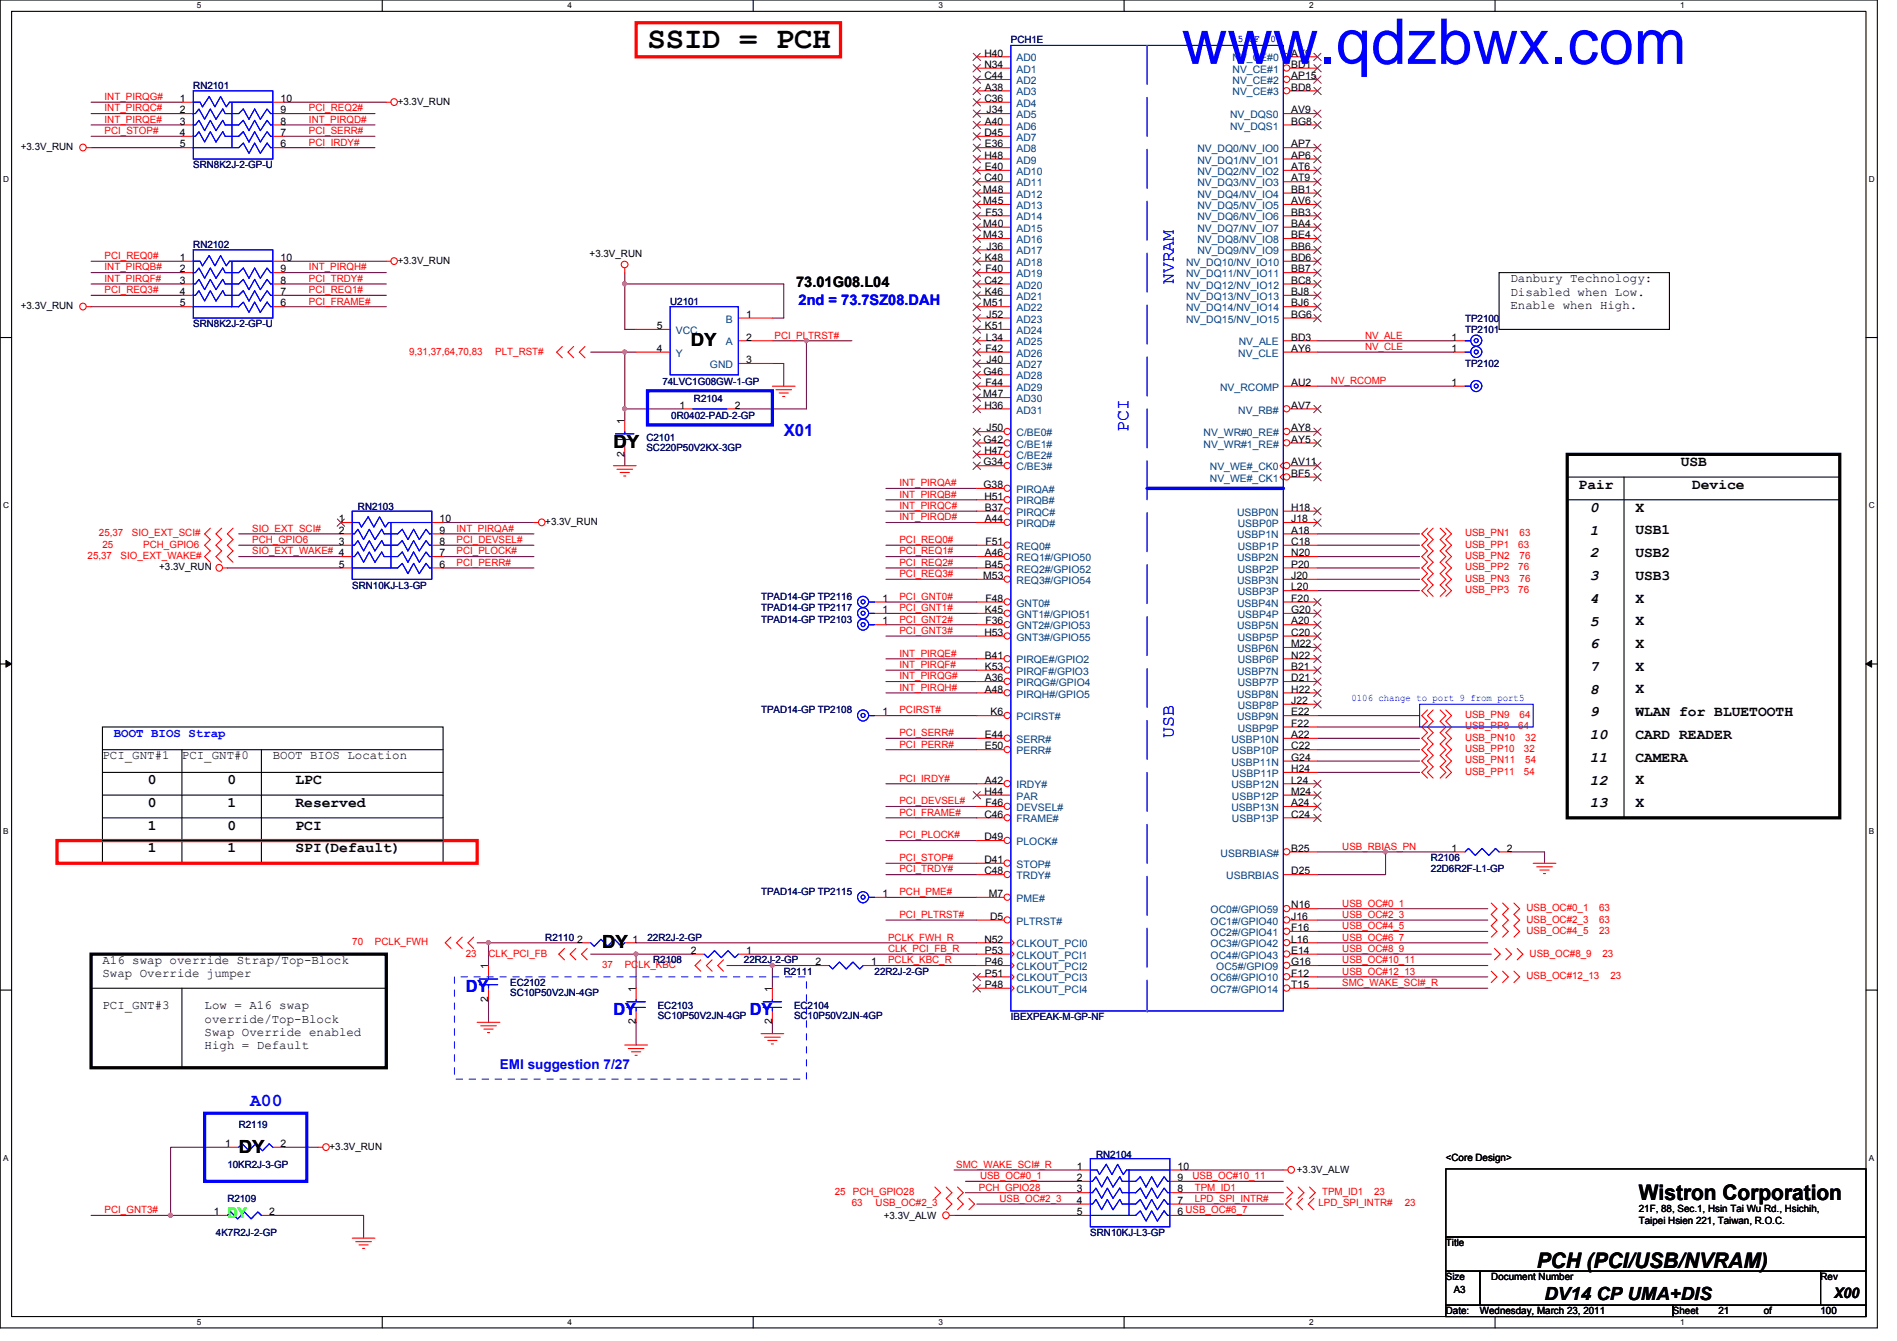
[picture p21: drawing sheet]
<svg xmlns="http://www.w3.org/2000/svg" width="297mm" height="210mm" viewBox="0 0 297 210" stroke-linecap="round" stroke-linejoin="round" font-family="sans-serif">
<defs><g id="words">
<text font-size="9.9" fill="#00f" x="185" y="10">www.qdzbwx.com</text>
<text font-size="4.8" x="101.4" y="7.6">SSID = PCH</text>
<g font-size="3.3">
<text x="256.6" y="187.9">Wistron Corporation</text>
<text x="240.6" y="198.5">PCH (PCI/USB/NVRAM)</text>
</g>
<g font-size="2.8" fill="#00f">
<text x="183.8" y="44.4" transform="rotate(-90 183.8 44.4)">NVRAM</text>
<text x="176.7" y="67.6" transform="rotate(-90 176.7 67.6)">PCI</text>
<text x="183.8" y="115.6" transform="rotate(-90 183.8 115.6)">USB</text>
<text x="39.2" y="173.1">A00</text>
</g>
<g font-size="2.8">
<text x="108.2" y="54.2">DY</text>
<text x="96.1" y="70.2">DY</text>
<text x="94.3" y="148.4">DY</text>
<text x="37.4" y="180.4">DY</text>
<text x="241.8" y="203.5">DV14 CP UMA+DIS</text>
</g>
<g font-size="2.6" fill="#00f">
<text x="122.7" y="68.2">X01</text>
<text x="72.9" y="155.3">DY</text>
<text x="96.1" y="158.9">DY</text>
<text x="117.4" y="158.9">DY</text>
</g>
<g font-size="2.3">
<text x="124.7" y="45">73.01G08.L04</text>
<text x="247.2" y="76.5">Pair</text>
<text x="263.2" y="73">USB</text>
<text x="265" y="76.5">Device</text>
<text x="249" y="80.1">0</text>
<text x="249" y="83.7">1</text>
<text x="256.1" y="80.1">X</text>
<text x="256.1" y="83.7">USB1</text>
<text x="249" y="87.2">2</text>
<text x="256.1" y="87.2">USB2</text>
<text x="249" y="94.4">4</text>
<text x="249" y="90.8">3</text>
<text x="256.1" y="90.8">USB3</text>
<text x="256.1" y="94.3">X</text>
<text x="249" y="97.9">5</text>
<text x="249" y="101.5">6</text>
<text x="256.1" y="97.9">X</text>
<text x="256.1" y="101.4">X</text>
<text x="249" y="105">7</text>
<text x="256.1" y="105">X</text>
<text x="249" y="108.6">8</text>
<text x="249" y="112.1">9</text>
<text x="256.1" y="112.1">WLAN for BLUETOOTH</text>
<text x="256.1" y="108.5">X</text>
<text x="249" y="115.7">10</text>
<text x="249" y="119.3">11</text>
<text x="256.1" y="115.7">CARD READER</text>
<text x="256.1" y="119.2">CAMERA</text>
<text x="23.2" y="122.8">0</text>
<text x="35.6" y="122.8">0</text>
<text x="46.3" y="122.8">LPC</text>
<text x="249" y="122.8">12</text>
<text x="256.1" y="122.8">X</text>
<text x="23.2" y="126.3">0</text>
<text x="23.2" y="129.9">1</text>
<text x="35.6" y="129.9">0</text>
<text x="35.6" y="126.3">1</text>
<text x="46.3" y="126.3">Reserved</text>
<text x="46.3" y="129.9">PCI</text>
<text x="249" y="126.4">13</text>
<text x="256.1" y="126.3">X</text>
<text x="23.2" y="133.4">1</text>
<text x="35.6" y="133.4">1</text>
<text x="46.3" y="133.4">SPI(Default)</text>
<text x="287.2" y="203.2">X00</text>
</g>
<text font-size="2.3" fill="#00f" x="125" y="47.8">2nd = 73.7SZ08.DAH</text>
<text font-size="2.3" fill="#0f0" x="35.6" y="190.6">DY</text>
<text font-size="2.1" fill="#00f" x="78.3" y="167.3">EMI suggestion 7/27</text>
<g font-size="1.9">
<text x="236.5" y="44.2">Danbury Technology:</text>
<text x="236.5" y="46.3">Disabled when Low.</text>
<text x="236.5" y="48.3">Enable when High.</text>
<text x="16" y="118.9">PCI_GNT#1</text>
<text x="28.5" y="118.9">PCI_GNT#0</text>
<text x="42.7" y="118.9">BOOT BIOS Location</text>
<text x="16" y="150.9">A16 swap override Strap/Top-Block</text>
<text x="16" y="153">Swap Override jumper</text>
<text x="16" y="158">PCI_GNT#3</text>
<text x="32" y="158">Low = A16 swap</text>
<text x="32" y="160.1">override/Top-Block</text>
<text x="32" y="162.1">Swap Override enabled</text>
<text x="32" y="164.2">High = Default</text>
</g>
<text font-size="1.9" fill="#00f" x="17.8" y="115.4">BOOT BIOS Strap</text>
<g font-size="1.6">
<text x="154.1" y="8.8">H40</text>
<text x="154.1" y="10.6">N34</text>
<text x="202.2" y="8.8">AY9</text>
<text x="202.2" y="10.6">BD1</text>
<text x="28.1" y="16">1</text>
<text x="28.1" y="17.7">2</text>
<text x="43.9" y="17.7">9</text>
<text x="43.9" y="16">10</text>
<text x="62.3" y="16.4">+3.3V_RUN</text>
<text x="154.1" y="12.4">C44</text>
<text x="154.1" y="16">C36</text>
<text x="154.2" y="14.2">A38</text>
<text x="154.5" y="17.7">J34</text>
<text x="202.2" y="12.4">AP15</text>
<text x="202.2" y="14.2">BD8</text>
<text x="202.2" y="17.7">AV9</text>
<text x="3.3" y="23.5">+3.3V_RUN</text>
<text x="28.1" y="19.5">3</text>
<text x="28.1" y="21.3">4</text>
<text x="28.1" y="23.1">5</text>
<text x="43.9" y="23.1">6</text>
<text x="43.9" y="21.3">7</text>
<text x="43.9" y="19.5">8</text>
<text x="154.1" y="21.3">D45</text>
<text x="154.2" y="19.5">A40</text>
<text x="154.2" y="23.1">E36</text>
<text x="202.2" y="19.5">BG8</text>
<text x="202.2" y="23.1">AP7</text>
<text x="154.1" y="24.8">H48</text>
<text x="154.1" y="28.4">C40</text>
<text x="154.2" y="26.6">E40</text>
<text x="202.2" y="24.8">AP6</text>
<text x="202.2" y="26.6">AT6</text>
<text x="202.2" y="28.4">AT9</text>
<text x="154" y="30.2">M48</text>
<text x="154" y="32">M45</text>
<text x="154" y="35.5">M40</text>
<text x="154.3" y="33.7">F53</text>
<text x="202.2" y="30.2">BB1</text>
<text x="202.2" y="32">AV6</text>
<text x="202.2" y="33.7">BB3</text>
<text x="202.2" y="35.5">BA4</text>
<text x="28.1" y="40.9">1</text>
<text x="43.9" y="40.9">10</text>
<text x="62.3" y="41.3">+3.3V_RUN</text>
<text x="92.3" y="40.2">+3.3V_RUN</text>
<text x="154" y="37.3">M43</text>
<text x="154.2" y="40.9">K48</text>
<text x="154.5" y="39.1">J36</text>
<text x="202.2" y="37.3">BE4</text>
<text x="202.2" y="39.1">BB6</text>
<text x="202.2" y="40.9">BD6</text>
<text x="28.1" y="42.6">2</text>
<text x="28.1" y="44.4">3</text>
<text x="28.1" y="46.2">4</text>
<text x="28.1" y="48">5</text>
<text x="43.9" y="48">6</text>
<text x="43.9" y="46.2">7</text>
<text x="43.9" y="44.4">8</text>
<text x="43.9" y="42.6">9</text>
<text x="154" y="48">M51</text>
<text x="154.1" y="44.4">C42</text>
<text x="154.2" y="46.2">K46</text>
<text x="154.3" y="42.6">F40</text>
<text x="202.2" y="42.6">BB7</text>
<text x="202.2" y="44.4">BC8</text>
<text x="202.2" y="46.2">BJ8</text>
<text x="202.2" y="48">BJ6</text>
<text x="3.3" y="48.4">+3.3V_RUN</text>
<text x="102.8" y="51.5">5</text>
<text x="116.8" y="49.7">1</text>
<text x="116.8" y="53.3">2</text>
<text x="154.2" y="51.5">K51</text>
<text x="154.4" y="53.3">L34</text>
<text x="154.5" y="49.7">J52</text>
<text x="202.2" y="53.3">BD3</text>
<text x="202.2" y="49.7">BG6</text>
<text x="227.3" y="53.3">1</text>
<text x="102.8" y="55.1">4</text>
<text x="116.8" y="56.9">3</text>
<text x="154" y="58.6">G46</text>
<text x="154.3" y="55.1">F42</text>
<text x="154.5" y="56.9">J40</text>
<text x="202.2" y="55.1">AY6</text>
<text x="227.3" y="55.1">1</text>
<text x="106.4" y="64">1</text>
<text x="115.1" y="64">2</text>
<text x="154" y="62.2">M47</text>
<text x="154.1" y="64">H36</text>
<text x="154.3" y="60.4">F44</text>
<text x="202.2" y="64">AV7</text>
<text x="202.2" y="60.4">AU2</text>
<text x="227.3" y="60.4">1</text>
<text x="97.8" y="71.5" transform="rotate(-90 97.8 71.5)">2</text>
<text x="97.8" y="66.3" transform="rotate(-90 97.8 66.3)">1</text>
<text x="154" y="69.3">G42</text>
<text x="154.1" y="71.1">H47</text>
<text x="154.5" y="67.5">J50</text>
<text x="202.2" y="67.5">AY8</text>
<text x="202.2" y="69.3">AY5</text>
<text x="154" y="72.9">G34</text>
<text x="154" y="76.4">G38</text>
<text x="202.2" y="72.9">AV11</text>
<text x="202.2" y="74.6">BF5</text>
<text x="53" y="81.7">1</text>
<text x="53" y="83.5">2</text>
<text x="68.8" y="83.5">9</text>
<text x="68.8" y="81.7">10</text>
<text x="85.4" y="82.2">+3.3V_RUN</text>
<text x="154.1" y="78.2">H51</text>
<text x="154.2" y="80">B37</text>
<text x="154.2" y="81.7">A44</text>
<text x="202.2" y="81.7">J18</text>
<text x="202.2" y="80">H18</text>
<text x="202.2" y="83.5">A18</text>
<text x="24.9" y="89.3">+3.3V_RUN</text>
<text x="53" y="85.3">3</text>
<text x="53" y="88.9">5</text>
<text x="68.8" y="88.9">6</text>
<text x="68.8" y="87.1">7</text>
<text x="68.8" y="85.3">8</text>
<text x="154.2" y="87.1">A46</text>
<text x="154.2" y="88.9">B45</text>
<text x="154.3" y="85.3">F51</text>
<text x="202.2" y="85.3">C18</text>
<text x="202.2" y="88.9">P20</text>
<text x="202.2" y="87.1">N20</text>
<text x="138.2" y="96">1</text>
<text x="138.2" y="94.2">1</text>
<text x="154" y="90.6">M53</text>
<text x="154.2" y="96">K45</text>
<text x="154.3" y="94.2">F48</text>
<text x="202.2" y="92.4">L20</text>
<text x="202.2" y="96">G20</text>
<text x="202.2" y="90.6">J20</text>
<text x="202.2" y="94.2">F20</text>
<text x="138.2" y="97.7">1</text>
<text x="154.1" y="99.5">H53</text>
<text x="154.3" y="97.7">F36</text>
<text x="202.2" y="99.5">C20</text>
<text x="202.2" y="97.7">A20</text>
<text x="202.2" y="101.3">M22</text>
<text x="154.2" y="103.1">B41</text>
<text x="154.2" y="104.9">K53</text>
<text x="154.2" y="106.6">A36</text>
<text x="202.2" y="106.6">D21</text>
<text x="202.2" y="103.1">N22</text>
<text x="202.2" y="104.9">B21</text>
<text x="138.2" y="112">1</text>
<text x="154.2" y="108.4">A48</text>
<text x="155.1" y="112">K6</text>
<text x="202.2" y="110.2">J22</text>
<text x="202.2" y="113.7">F22</text>
<text x="202.2" y="108.4">H22</text>
<text x="202.2" y="112">E22</text>
<text x="154.2" y="117.3">E50</text>
<text x="154.2" y="115.5">E44</text>
<text x="202.2" y="117.3">C22</text>
<text x="202.2" y="115.5">A22</text>
<text x="202.2" y="119.1">G24</text>
<text x="154.1" y="124.4">H44</text>
<text x="154.2" y="122.6">A42</text>
<text x="202.2" y="120.9">H24</text>
<text x="202.2" y="124.4">M24</text>
<text x="202.2" y="122.6">L24</text>
<text x="154.1" y="131.5">D49</text>
<text x="154.1" y="128">C46</text>
<text x="154.3" y="126.2">F46</text>
<text x="202.2" y="128">C24</text>
<text x="202.2" y="126.2">A24</text>
<text x="154.1" y="135.1">D41</text>
<text x="154.1" y="136.9">C48</text>
<text x="202.2" y="136.9">D25</text>
<text x="202.2" y="133.3">B25</text>
<text x="227.3" y="133.3">1</text>
<text x="236" y="133.3">2</text>
<text x="138.2" y="140.4">1</text>
<text x="154.9" y="140.4">M7</text>
<text x="155" y="144">D5</text>
<text x="202.2" y="142.2">N16</text>
<text x="202.2" y="144">J16</text>
<text x="90.4" y="147.5">2</text>
<text x="99.1" y="147.5">1</text>
<text x="108.2" y="149.3">2</text>
<text x="116.8" y="149.3">1</text>
<text x="154.1" y="147.5">N52</text>
<text x="154.2" y="149.3">P53</text>
<text x="202.2" y="145.8">F16</text>
<text x="202.2" y="147.5">L16</text>
<text x="202.2" y="149.3">E14</text>
<text x="76.5" y="151.7" transform="rotate(-90 76.5 151.7)">1</text>
<text x="99.6" y="155.2" transform="rotate(-90 99.6 155.2)">1</text>
<text x="120.9" y="155.2" transform="rotate(-90 120.9 155.2)">1</text>
<text x="127.7" y="151.1">2</text>
<text x="136.4" y="151.1">1</text>
<text x="154.2" y="151.1">P46</text>
<text x="154.2" y="152.9">P51</text>
<text x="154.2" y="154.6">P48</text>
<text x="202.2" y="151.1">G16</text>
<text x="202.2" y="152.9">F12</text>
<text x="202.2" y="154.6">T15</text>
<text x="76.5" y="156.8" transform="rotate(-90 76.5 156.8)">2</text>
<text x="99.6" y="160.4" transform="rotate(-90 99.6 160.4)">2</text>
<text x="120.9" y="160.4" transform="rotate(-90 120.9 160.4)">2</text>
<text x="35.3" y="179.5">1</text>
<text x="43.9" y="179.5">2</text>
<text x="51.6" y="180">+3.3V_RUN</text>
<text x="168.6" y="183.1">1</text>
<text x="168.6" y="184.9">2</text>
<text x="184.4" y="184.9">9</text>
<text x="184.4" y="183.1">10</text>
<text x="203.1" y="183.7">+3.3V_ALW</text>
<text x="226.4" y="181.7">&lt;Core Design&gt;</text>
<text x="33.5" y="190.2">1</text>
<text x="42.2" y="190.2">2</text>
<text x="138.4" y="190.8">+3.3V_ALW</text>
<text x="168.6" y="186.6">3</text>
<text x="168.6" y="188.4">4</text>
<text x="168.6" y="190.2">5</text>
<text x="184.4" y="190.2">6 USB_OC#6_7</text>
<text x="184.4" y="188.4">7</text>
<text x="184.4" y="186.6">8</text>
<text x="256.6" y="189.7">21F, 88, Sec.1, Hsin Tai Wu Rd., Hsichih,</text>
<text x="256.6" y="191.6">Taipei Hsien 221, Taiwan, R.O.C.</text>
<text x="226.4" y="195.1">Title</text>
<text x="226.4" y="200.4">Size</text>
<text x="227.6" y="202.4">A3</text>
<text x="233.5" y="200.4">Document Number</text>
<text x="285.1" y="200.4">Rev</text>
<text x="226.4" y="205.7">Date:</text>
<text x="231.7" y="205.7">Wednesday, March 23, 2011</text>
<text x="262" y="205.7">Sheet</text>
<text x="269.1" y="205.7">21</text>
<text x="276.2" y="205.7">of</text>
<text x="285.1" y="205.7">100</text>
</g>
<g font-size="1.6" fill="#000080">
<text x="158.3" y="6.8">PCH1E</text>
<text x="30.3" y="13.9">RN2101</text>
<text x="30.3" y="26.3">SRN8K2J-2-GP-U</text>
<text x="30.3" y="38.8">RN2102</text>
<text x="104.9" y="47.7">U2101</text>
<text x="30.3" y="51.2">SRN8K2J-2-GP-U</text>
<text x="229.4" y="50.3">TP2100</text>
<text x="229.4" y="52.1">TP2101</text>
<text x="229.4" y="57.4">TP2102</text>
<text x="103.7" y="60.3">74LVC1G08GW-1-GP</text>
<text x="105.1" y="65.6">0R0402-PAD-2-GP</text>
<text x="108.7" y="62.9">R2104</text>
<text x="101.2" y="69">C2101</text>
<text x="101.2" y="70.6">SC220P50V2KX-3GP</text>
<text x="56" y="79.8">RN2103</text>
<text x="55.2" y="92.1">SRN10KJ-L3-GP</text>
<text x="119.2" y="95.7">TPAD14-GP TP2117</text>
<text x="119.2" y="93.9">TPAD14-GP TP2116</text>
<text x="119.2" y="97.5">TPAD14-GP TP2103</text>
<text x="119.2" y="111.7">TPAD14-GP TP2108</text>
<text x="224.1" y="134.8">R2106</text>
<text x="224.1" y="136.6">22D6R2F-L1-GP</text>
<text x="119.2" y="140.1">TPAD14-GP TP2115</text>
<text x="85.4" y="147.2">R2110</text>
<text x="101.4" y="147.2">22R2J-2-GP</text>
<text x="79.9" y="154.3">EC2102</text>
<text x="79.9" y="156">SC10P50V2JN-4GP</text>
<text x="102.3" y="150.8">R2108</text>
<text x="116.5" y="150.8">22R2J-2-GP</text>
<text x="122.7" y="152.6">R2111</text>
<text x="136.9" y="152.6">22R2J-2-GP</text>
<text x="103" y="157.9">EC2103</text>
<text x="103" y="159.5">SC10P50V2JN-4GP</text>
<text x="124.3" y="157.9">EC2104</text>
<text x="124.3" y="159.5">SC10P50V2JN-4GP</text>
<text x="158.3" y="159.7">IBEXPEAK-M-GP-NF</text>
<text x="37.4" y="176.6">R2119</text>
<text x="35.6" y="182.8">10KR2J-3-GP</text>
<text x="171.6" y="181.2">RN2104</text>
<text x="35.6" y="188.1">R2109</text>
<text x="33.8" y="193.5">4K7R2J-2-GP</text>
<text x="170.7" y="193.5">SRN10KJ-L3-GP</text>
</g>
<g font-size="1.6" fill="#004080">
<text x="159.2" y="9.6">AD0</text>
<text x="159.2" y="11.4">AD1</text>
<text x="193" y="9.6">NV_CE#0</text>
<text x="193" y="11.4">NV_CE#1</text>
<text x="159.2" y="13.2">AD2</text>
<text x="159.2" y="14.9">AD3</text>
<text x="159.2" y="16.7">AD4</text>
<text x="193" y="13.2">NV_CE#2</text>
<text x="193" y="14.9">NV_CE#3</text>
<text x="159.2" y="18.5">AD5</text>
<text x="159.2" y="20.3">AD6</text>
<text x="159.2" y="22.1">AD7</text>
<text x="159.2" y="23.8">AD8</text>
<text x="187.5" y="23.8">NV_DQ0/NV_IO0</text>
<text x="192.6" y="18.5">NV_DQS0</text>
<text x="192.6" y="20.3">NV_DQS1</text>
<text x="159.2" y="25.6">AD9</text>
<text x="159.2" y="27.4">AD10</text>
<text x="159.2" y="29.2">AD11</text>
<text x="187.5" y="25.6">NV_DQ1/NV_IO1</text>
<text x="187.5" y="27.4">NV_DQ2/NV_IO2</text>
<text x="187.5" y="29.2">NV_DQ3/NV_IO3</text>
<text x="159.2" y="30.9">AD12</text>
<text x="159.2" y="32.7">AD13</text>
<text x="159.2" y="34.5">AD14</text>
<text x="187.5" y="30.9">NV_DQ4/NV_IO4</text>
<text x="187.5" y="32.7">NV_DQ5/NV_IO5</text>
<text x="187.5" y="34.5">NV_DQ6/NV_IO6</text>
<text x="159.2" y="36.3">AD15</text>
<text x="159.2" y="38.1">AD16</text>
<text x="159.2" y="39.8">AD17</text>
<text x="159.2" y="41.6">AD18</text>
<text x="185.7" y="41.6">NV_DQ10/NV_IO10</text>
<text x="187.5" y="36.3">NV_DQ7/NV_IO7</text>
<text x="187.5" y="38.1">NV_DQ8/NV_IO8</text>
<text x="187.5" y="39.8">NV_DQ9/NV_IO9</text>
<text x="159.2" y="45.2">AD20</text>
<text x="159.2" y="46.9">AD21</text>
<text x="159.2" y="43.4">AD19</text>
<text x="185.7" y="43.4">NV_DQ11/NV_IO11</text>
<text x="185.7" y="45.2">NV_DQ12/NV_IO12</text>
<text x="185.7" y="46.9">NV_DQ13/NV_IO13</text>
<text x="105.8" y="52.3">VCC</text>
<text x="113.7" y="50.5">B</text>
<text x="159.2" y="48.7">AD22</text>
<text x="159.2" y="50.5">AD23</text>
<text x="159.2" y="52.3">AD24</text>
<text x="185.7" y="48.7">NV_DQ14/NV_IO14</text>
<text x="185.7" y="50.5">NV_DQ15/NV_IO15</text>
<text x="105.8" y="55.8">Y</text>
<text x="111.2" y="57.6">GND</text>
<text x="113.7" y="54.1">A</text>
<text x="159.2" y="54.1">AD25</text>
<text x="159.2" y="55.8">AD26</text>
<text x="159.2" y="57.6">AD27</text>
<text x="159.2" y="59.4">AD28</text>
<text x="193.9" y="55.8">NV_CLE</text>
<text x="194" y="54.1">NV_ALE</text>
<text x="159.2" y="61.2">AD29</text>
<text x="159.2" y="62.9">AD30</text>
<text x="159.2" y="64.7">AD31</text>
<text x="191" y="61.2">NV_RCOMP</text>
<text x="193.9" y="64.7">NV_RB#</text>
<text x="159.2" y="68.3">C/BE0#</text>
<text x="159.2" y="70.1">C/BE1#</text>
<text x="159.2" y="71.8">C/BE2#</text>
<text x="188.5" y="68.3">NV_WR#0_RE#</text>
<text x="188.5" y="70.1">NV_WR#1_RE#</text>
<text x="159.2" y="73.6">C/BE3#</text>
<text x="159.2" y="77.2">PIRQA#</text>
<text x="189.4" y="73.6">NV_WE#_CK0</text>
<text x="189.4" y="75.4">NV_WE#_CK1</text>
<text x="159.2" y="79">PIRQB#</text>
<text x="159.2" y="80.7">PIRQC#</text>
<text x="159.2" y="82.5">PIRQD#</text>
<text x="193.7" y="80.7">USBP0N</text>
<text x="193.8" y="82.5">USBP0P</text>
<text x="159.2" y="86.1">REQ0#</text>
<text x="159.2" y="87.8">REQ1#/GPIO50</text>
<text x="159.2" y="89.6">REQ2#/GPIO52</text>
<text x="193.7" y="84.3">USBP1N</text>
<text x="193.7" y="87.8">USBP2N</text>
<text x="193.8" y="86.1">USBP1P</text>
<text x="193.8" y="89.6">USBP2P</text>
<text x="159.2" y="91.4">REQ3#/GPIO54</text>
<text x="159.2" y="95">GNT0#</text>
<text x="193.7" y="91.4">USBP3N</text>
<text x="193.7" y="95">USBP4N</text>
<text x="193.8" y="93.2">USBP3P</text>
<text x="159.2" y="96.7">GNT1#/GPIO51</text>
<text x="159.2" y="98.5">GNT2#/GPIO53</text>
<text x="159.2" y="100.3">GNT3#/GPIO55</text>
<text x="193.7" y="98.5">USBP5N</text>
<text x="193.8" y="96.7">USBP4P</text>
<text x="193.8" y="100.3">USBP5P</text>
<text x="159.2" y="103.8">PIRQE#/GPIO2</text>
<text x="159.2" y="105.6">PIRQF#/GPIO3</text>
<text x="159.2" y="107.4">PIRQG#/GPIO4</text>
<text x="193.7" y="102.1">USBP6N</text>
<text x="193.7" y="105.6">USBP7N</text>
<text x="193.8" y="107.4">USBP7P</text>
<text x="193.8" y="103.8">USBP6P</text>
<text x="159.2" y="112.7">PCIRST#</text>
<text x="159.2" y="109.2">PIRQH#/GPIO5</text>
<text x="193.7" y="109.2">USBP8N</text>
<text x="193.7" y="112.7">USBP9N</text>
<text x="193.8" y="111">USBP8P</text>
<text x="159.2" y="118.1">PERR#</text>
<text x="159.2" y="116.3">SERR#</text>
<text x="192.8" y="116.3">USBP10N</text>
<text x="192.8" y="119.8">USBP11N</text>
<text x="192.9" y="118.1">USBP10P</text>
<text x="193.8" y="114.5">USBP9P</text>
<text x="159.2" y="123.4">IRDY#</text>
<text x="159.2" y="125.2">PAR</text>
<text x="192.8" y="123.4">USBP12N</text>
<text x="192.9" y="121.6">USBP11P</text>
<text x="192.9" y="125.2">USBP12P</text>
<text x="159.2" y="127">DEVSEL#</text>
<text x="159.2" y="128.7">FRAME#</text>
<text x="192.8" y="127">USBP13N</text>
<text x="192.9" y="128.7">USBP13P</text>
<text x="159.2" y="132.3">PLOCK#</text>
<text x="159.2" y="135.8">STOP#</text>
<text x="159.2" y="137.6">TRDY#</text>
<text x="191.1" y="134.1">USBRBIAS#</text>
<text x="192" y="137.6">USBRBIAS</text>
<text x="159.2" y="141.2">PME#</text>
<text x="189.6" y="143">OC0#/GPIO59</text>
<text x="159.2" y="144.7">PLTRST#</text>
<text x="159.2" y="148.3">CLKOUT_PCI0</text>
<text x="189.6" y="144.7">OC1#/GPIO40</text>
<text x="189.6" y="146.5">OC2#/GPIO41</text>
<text x="189.6" y="148.3">OC3#/GPIO42</text>
<text x="159.2" y="150.1">CLKOUT_PCI1</text>
<text x="159.2" y="151.8">CLKOUT_PCI2</text>
<text x="159.2" y="153.6">CLKOUT_PCI3</text>
<text x="159.2" y="155.4">CLKOUT_PCI4</text>
<text x="189.6" y="150.1">OC4#/GPIO43</text>
<text x="189.6" y="153.6">OC6#/GPIO10</text>
<text x="189.6" y="155.4">OC7#/GPIO14</text>
<text x="190.5" y="151.8">OC5#/GPIO9</text>
</g>
<g font-size="1.6" fill="#00f">
<text x="193.8" y="6.6">5 OF 10</text>
<text x="211.6" y="109.7">0106 change to port 9 from port5</text>
</g>
<g font-size="1.6" fill="#f00">
<text x="16.4" y="15.7">INT_PIRQG#</text>
<text x="16.4" y="17.4">INT_PIRQC#</text>
<text x="48.4" y="17.4">PCI_REQ2#</text>
<text x="16.4" y="21">PCI_STOP#</text>
<text x="16.4" y="19.2">INT_PIRQE#</text>
<text x="48.4" y="19.2">INT_PIRQD#</text>
<text x="48.4" y="22.8">PCI_IRDY#</text>
<text x="48.4" y="21">PCI_SERR#</text>
<text x="16.4" y="40.6">PCI_REQ0#</text>
<text x="16.4" y="42.3">INT_PIRQB#</text>
<text x="16.4" y="44.1">INT_PIRQF#</text>
<text x="16.4" y="45.9">PCI_REQ3#</text>
<text x="48.4" y="45.9">PCI_REQ1#</text>
<text x="48.4" y="47.7">PCI_FRAME#</text>
<text x="48.4" y="42.3">INT_PIRQH#</text>
<text x="48.4" y="44.1">PCI_TRDY#</text>
<text x="121.3" y="53">PCI_PLTRST#</text>
<text x="213.7" y="53">NV_ALE</text>
<text x="64" y="55.5">9,31,37,64,70,83</text>
<text x="77.6" y="55.5">PLT_RST#</text>
<text x="213.7" y="54.8">NV_CLE</text>
<text x="208.4" y="60.1">NV_RCOMP</text>
<text x="140.8" y="77.9">INT_PIRQB#</text>
<text x="140.8" y="76.1">INT_PIRQA#</text>
<text x="15.5" y="83.9">25,37</text>
<text x="20.7" y="83.9">SIO_EXT_SCI#</text>
<text x="39.5" y="83.2">SIO_EXT_SCI#</text>
<text x="71.5" y="83.2">INT_PIRQA#</text>
<text x="140.8" y="79.7">INT_PIRQC#</text>
<text x="140.8" y="81.4">INT_PIRQD#</text>
<text x="229.4" y="83.9">USB_PN1</text>
<text x="238" y="83.9">63</text>
<text x="13.7" y="87.5">25,37</text>
<text x="16" y="85.7">25</text>
<text x="18.9" y="87.5">SIO_EXT_WAKE#</text>
<text x="22.4" y="85.7">PCH_GPIO6</text>
<text x="39.5" y="85">PCH_GPIO6</text>
<text x="39.5" y="86.8">SIO_EXT_WAKE# 4</text>
<text x="71.5" y="88.6">PCI_PERR#</text>
<text x="71.5" y="85">PCI_DEVSEL#</text>
<text x="71.5" y="86.8">PCI_PLOCK#</text>
<text x="140.8" y="85">PCI_REQ0#</text>
<text x="140.8" y="86.8">PCI_REQ1#</text>
<text x="140.8" y="88.6">PCI_REQ2#</text>
<text x="229.4" y="87.5">USB_PN2</text>
<text x="229.4" y="89.3">USB_PP2</text>
<text x="229.4" y="85.7">USB_PP1</text>
<text x="237.7" y="89.3">76</text>
<text x="237.7" y="85.7">63</text>
<text x="238" y="87.5">76</text>
<text x="140.8" y="93.9">PCI_GNT0#</text>
<text x="140.8" y="90.3">PCI_REQ3#</text>
<text x="140.8" y="95.7">PCI_GNT1#</text>
<text x="229.4" y="92.8">USB_PP3</text>
<text x="229.4" y="91.1">USB_PN3</text>
<text x="237.7" y="92.8">76</text>
<text x="238" y="91.1">76</text>
<text x="140.8" y="99.2">PCI_GNT3#</text>
<text x="140.8" y="97.5">PCI_GNT2#</text>
<text x="140.8" y="104.6">INT_PIRQF#</text>
<text x="140.8" y="106.3">INT_PIRQG#</text>
<text x="140.8" y="102.8">INT_PIRQE#</text>
<text x="140.8" y="111.7">PCIRST#</text>
<text x="140.8" y="108.1">INT_PIRQH#</text>
<text x="229.4" y="112.4">USB_PN9</text>
<text x="238" y="112.4">64</text>
<text x="140.8" y="115.2">PCI_SERR#</text>
<text x="140.8" y="117">PCI_PERR#</text>
<text x="229.4" y="116">USB_PN10</text>
<text x="229.4" y="117.7">USB_PP10</text>
<text x="229.4" y="119.5">USB_PN11</text>
<text x="229.4" y="114.2">USB_PP9</text>
<text x="237.7" y="114.2">64</text>
<text x="238.6" y="117.7">32</text>
<text x="238.8" y="116">32</text>
<text x="238.8" y="119.5">54</text>
<text x="140.8" y="125.9">PCI_DEVSEL#</text>
<text x="140.8" y="122.3">PCI_IRDY#</text>
<text x="229.4" y="121.3">USB_PP11</text>
<text x="238.6" y="121.3">54</text>
<text x="140.8" y="127.7">PCI_FRAME#</text>
<text x="140.8" y="131.2">PCI_PLOCK#</text>
<text x="140.8" y="136.6">PCI_TRDY#</text>
<text x="140.8" y="134.8">PCI_STOP#</text>
<text x="210.2" y="133">USB_RBIAS_PN</text>
<text x="140.8" y="143.7">PCI_PLTRST#</text>
<text x="140.8" y="140.1">PCH_PME#</text>
<text x="210.2" y="141.9">USB_OC#0_1</text>
<text x="210.2" y="143.7">USB_OC#2_3</text>
<text x="239" y="142.6">USB_OC#0_1</text>
<text x="250.4" y="142.6">63</text>
<text x="55.2" y="148">70</text>
<text x="58.7" y="148">PCLK_FWH</text>
<text x="72.9" y="149.7">23</text>
<text x="76.5" y="149.7">CLK_PCI_FB</text>
<text x="139.1" y="149">CLK_PCI_FB_R</text>
<text x="139.1" y="147.2">PCLK_FWH_R</text>
<text x="210.2" y="149">USB_OC#8_9</text>
<text x="210.2" y="147.2">USB_OC#6_7</text>
<text x="210.2" y="145.5">USB_OC#4_5</text>
<text x="239" y="146.2">USB_OC#4_5</text>
<text x="239" y="144.4">USB_OC#2_3</text>
<text x="239.5" y="149.7">USB_OC#8_9</text>
<text x="250.4" y="146.2">23</text>
<text x="250.4" y="144.4">63</text>
<text x="250.9" y="149.7">23</text>
<text x="94.3" y="151.5">37</text>
<text x="97.8" y="151.5">PCLK_KBC</text>
<text x="139.1" y="150.8">PCLK_KBC_R</text>
<text x="210.2" y="154.3">SMC_WAKE_SCI#_R</text>
<text x="210.2" y="150.8">USB_OC#10_11</text>
<text x="210.2" y="152.6">USB_OC#12_13</text>
<text x="239" y="153.3">USB_OC#12_13</text>
<text x="252.2" y="153.3">23</text>
<text x="149.7" y="182.8">SMC_WAKE_SCI#_R</text>
<text x="153.5" y="184.6">USB_OC#0_1</text>
<text x="186.7" y="184.6">USB_OC#10_11</text>
<text x="16.4" y="189.9">PCI_GNT3#</text>
<text x="130.7" y="187.1">25</text>
<text x="133.4" y="188.8">63</text>
<text x="133.6" y="187.1">PCH_GPIO28</text>
<text x="137.1" y="188.8">USB_OC#2_3</text>
<text x="153.3" y="186.4">PCH_GPIO28</text>
<text x="156.5" y="188.1">USB_OC#2_3</text>
<text x="187.1" y="186.4">TPM_ID1</text>
<text x="187.1" y="188.1">LPD_SPI_INTR#</text>
<text x="206.5" y="188.8">LPD_SPI_INTR#</text>
<text x="207" y="187.1">TPM_ID1</text>
<text x="215.2" y="187.1">23</text>
<text x="220" y="188.8">23</text>
</g>
<g font-size="1.3">
<text x="30.8" y="1.3">5</text>
<text x="88.9" y="1.3">4</text>
<text x="146.9" y="1.3">3</text>
<text x="205" y="1.3">2</text>
<text x="263.1" y="1.3">1</text>
<text x=".5" y="28.4">D</text>
<text x="292.6" y="28.4">D</text>
<text x=".5" y="79.5">C</text>
<text x="292.6" y="79.5">C</text>
<text x=".5" y="130.6">B</text>
<text x="292.6" y="130.6">B</text>
<text x=".5" y="181.7">A</text>
<text x="292.6" y="181.7">A</text>
<text x="30.8" y="207.4">5</text>
<text x="88.9" y="207.4">4</text>
<text x="146.9" y="207.4">3</text>
<text x="205" y="207.4">2</text>
<text x="263.1" y="207.4">1</text>
</g>
</g></defs>
<path d="M0 0h294v207.9h-294zM1.8 1.8h290.4v204.3h-290.4z" fill="none" stroke="#000" stroke-width=".17"/>
<g fill="#fff">
<path d="M30.8 .2h.7v1.4h-.7z"/>
<path d="M30.8 206.2h.7v1.4h-.7z"/>
</g>
<path d="M59.9 0v1.8M59.9 206.1v1.8" fill="none" stroke="#000" stroke-width=".17"/>
<g fill="#fff">
<path d="M88.9 .2h.6v1.4h-.6z"/>
<path d="M88.9 206.2h.6v1.4h-.6z"/>
</g>
<path d="M117.9 0v1.8M117.9 206.1v1.8" fill="none" stroke="#000" stroke-width=".17"/>
<g fill="#fff">
<path d="M146.9 .2h.7v1.4h-.7z"/>
<path d="M146.9 206.2h.7v1.4h-.7z"/>
</g>
<path d="M176 0v1.8M176 206.1v1.8" fill="none" stroke="#000" stroke-width=".17"/>
<g fill="#fff">
<path d="M205 .2h.7v1.4h-.7z"/>
<path d="M205 206.2h.7v1.4h-.7z"/>
</g>
<path d="M234.1 0v1.8M234.1 206.1v1.8" fill="none" stroke="#000" stroke-width=".17"/>
<g fill="#fff">
<path d="M263.1 .2h.7v1.4h-.7z"/>
<path d="M263.1 206.2h.7v1.4h-.7z"/>
<path d="M.5 27.3h.9v1.4h-.9z"/>
<path d="M292.6 27.3h.9v1.4h-.9z"/>
<path d="M.5 78.4h.9v1.4h-.9z"/>
<path d="M292.6 78.4h.9v1.4h-.9z"/>
</g>
<path d="M0 52.8h1.8M292.2 52.8h1.8" fill="none" stroke="#000" stroke-width=".17"/>
<g fill="#fff">
<path d="M.5 129.5h.8v1.4h-.8z"/>
<path d="M292.6 129.5h.9v1.4h-.9z"/>
</g>
<path d="M0 103.9h1.8M292.2 103.9h1.8" fill="none" stroke="#000" stroke-width=".17"/>
<path d="M.9 103.4l.9 .5-.9 .5zM292.2 103.9l.9-.5v1z" fill="#000"/>
<path d="M.9 103.4l.9 .5-.9 .5zM292.2 103.9l.9-.5v1z" fill="none" stroke="#000" stroke-width=".16"/>
<g fill="#fff">
<path d="M.5 180.5h.8v1.4h-.8z"/>
<path d="M292.6 180.5h.9v1.4h-.9z"/>
</g>
<path d="M0 155h1.8M292.2 155h1.8" fill="none" stroke="#000" stroke-width=".17"/>
<path d="M99.6 149.4h8.9" fill="none" stroke="#800040" stroke-width=".17"/>
<circle cx="99.6" cy="149.3" r=".32" fill="#f0f"/>
<circle cx="99.6" cy="149.3" r=".32" fill="none" stroke="#f0f" stroke-width=".17"/>
<g fill="none" stroke="#800040" stroke-width=".17">
<path d="M138.7 78.2h14.2M138.7 76.5h14.2M138.7 94.2h14.2M138.7 85.3h14.2M138.7 87.1h14.2M138.7 99.6h14.2M138.7 90.7h14.2M138.7 80h14.2M138.7 81.8h14.2M138.7 115.6h14.2M138.7 117.3h14.2M138.7 126.2h14.2"/>
<path d="M138.7 128h14.2M138.7 122.7h14.2M138.7 136.9h14.2M138.7 135.1h14.2M217 133.3h10.6M241.8 133.3v1.8M117.4 149.4h35.5M138.7 144h14.2M138.7 140.5h14.2M206.3 154.7h26.7M206.3 142.2h26.7M206.3 152.9h26.7"/>
<path d="M206.3 147.6h26.7M206.3 149.4h27.2M206.3 151.1h26.7"/>
</g>
<circle cx="216.9" cy="133.3" r=".32" fill="#f0f"/>
<circle cx="216.9" cy="133.3" r=".32" fill="none" stroke="#f0f" stroke-width=".17"/>
<g fill="none" stroke="#800040" stroke-width=".17">
<path d="M44.5 16h16M14.3 23.1h14.2M14.3 48h14.2M44.5 40.9h16M97.8 55.1v8.9h8.9M206.3 53.3h21.3M206.3 55.1h21.3M97.8 71.1v1.8M97.8 64v1.8M206.3 60.5h21.3M138.7 96h14.2M138.7 97.8h14.2"/>
<path d="M138.7 88.9h14.2M206.3 87.1h16M206.3 88.9h16M138.7 112h14.2M138.7 104.9h14.2M138.7 106.7h14.2M138.7 108.5h14.2M138.7 103.1h14.2M206.3 119.1h16M206.3 115.6h16M206.3 117.3h16M206.3 120.9h16"/>
<path d="M206.3 133.3h10.7v3.6h-10.7M236.5 133.3h5.3M206.3 145.8h26.7M26.7 190.2h7.1M42.7 190.2h14.2v3.6M149.4 190.2h19.5M185 183.1h16M185 184.9h16"/>
</g>
<circle cx="97.8" cy="64" r=".32" fill="#f0f"/>
<circle cx="97.8" cy="64" r=".32" fill="none" stroke="#f0f" stroke-width=".17"/>
<circle cx="97.8" cy="55.1" r=".32" fill="#f0f"/>
<circle cx="97.8" cy="55.1" r=".32" fill="none" stroke="#f0f" stroke-width=".17"/>
<path d="M97.8 44.5v7.1M97.8 55.1h1.8M122.7 44.4v5.4h-1.8M126.3 53.3h7.1" fill="none" stroke="#800040" stroke-width=".17"/>
<circle cx="97.8" cy="44.4" r=".32" fill="#f0f"/>
<circle cx="97.8" cy="44.4" r=".32" fill="none" stroke="#f0f" stroke-width=".17"/>
<path d="M92.5 55.1h5.3M97.8 42.7v1.7h24.9M97.8 51.6h1.8M120.9 56.9h1.8v3.6M120.9 53.3h5.4v10.7" fill="none" stroke="#800040" stroke-width=".17"/>
<circle cx="126.3" cy="53.3" r=".32" fill="#f0f"/>
<circle cx="126.3" cy="53.3" r=".32" fill="none" stroke="#f0f" stroke-width=".17"/>
<path d="M44.5 17.8h14.2M44.5 19.6h14.2M44.5 46.2h16M115.6 64h10.7M206.3 90.7h16M206.3 92.5h16M76.5 147.6h14.2M99.6 147.6h53.3M120.9 151.1h7.2M136.9 151.1h16" fill="none" stroke="#800040" stroke-width=".17"/>
<circle cx="76.5" cy="147.5" r=".32" fill="#f0f"/>
<circle cx="76.5" cy="147.5" r=".32" fill="none" stroke="#f0f" stroke-width=".17"/>
<g fill="none" stroke="#800040" stroke-width=".17">
<path d="M14.3 16h14.2M14.3 17.8h14.2M14.3 19.6h14.2M14.3 21.3h14.2M44.5 23.1h14.2M44.5 21.3h14.2M14.3 42.7h14.2M14.3 40.9h14.2M14.3 44.4h14.2M14.3 46.2h14.2M44.5 48h16M44.5 42.7h16"/>
<path d="M44.5 44.4h16M35.6 88.9h17.8M37.4 83.6h16M37.4 85.3h16M37.4 87.1h16M69.4 88.9h14.2M69.4 85.3h14.2M69.4 83.6h14.2M69.4 87.1h14.2M69.4 81.8h14.2M138.7 131.6h14.2M35.6 179.6h-8.9v10.6"/>
<path d="M151.2 184.9h17.7M185 190.2h16"/>
</g>
<circle cx="26.7" cy="190.2" r=".32" fill="#f0f"/>
<circle cx="26.7" cy="190.2" r=".32" fill="none" stroke="#f0f" stroke-width=".17"/>
<path d="M206.3 83.6h16M206.3 85.3h16M74.7 147.6h1.8v3.5M76.5 156.5v3.5M92.5 149.4h7.1v5.3M120.9 151.1v3.6M44.5 179.6h5.3M14.3 190.2h12.4" fill="none" stroke="#800040" stroke-width=".17"/>
<circle cx="120.9" cy="151.1" r=".32" fill="#f0f"/>
<circle cx="120.9" cy="151.1" r=".32" fill="none" stroke="#f0f" stroke-width=".17"/>
<path d="M206.3 112h16M206.3 113.8h16M113.8 151.1h7.1M206.3 144h26.7M99.6 160v3.6M120.9 160v1.8M149.4 183.1h19.5M151.2 186.7h17.7M152.9 188.5h16M185 188.5h16M185 186.7h16" fill="none" stroke="#800040" stroke-width=".17"/>
<g fill="none" stroke="#f00" stroke-width=".17">
<path d="M28.5 16h1.8M28.5 17.8h1.8M28.5 19.6h1.8M42.7 16h1.8M42.7 17.8h1.8M42.7 19.6h1.8M60.5 16h.7M152.9 16h5.4M152.9 17.8h5.4M152.9 19.6h5.4M152.9 8.9h5.4M152.9 10.7h5.4"/>
<path d="M152.9 12.4h5.4M152.9 14.2h5.4M13.5 23.1h.8M28.5 21.3h1.8M28.5 23.1h1.8M42.7 21.3h1.8M42.7 23.1h1.8M152.9 21.3h5.4M152.9 23.1h5.4M152.9 24.9h5.4M13.5 48h.8M28.5 40.9h1.8"/>
<path d="M28.5 42.7h1.8M28.5 44.4h1.8M28.5 46.2h1.8M28.5 48h1.8M42.7 40.9h1.8M42.7 42.7h1.8M42.7 44.4h1.8M42.7 46.2h1.8M42.7 48h1.8M60.5 40.9h.7M88 54.2l-.8 .9 .8 .9M89.8 54.2l-.9 .9 .9 .9"/>
<path d="M91.6 54.2l-.9 .9 .9 .9M97.8 42v.7M152.9 53.3h5.4M152.9 44.4h5.4M152.9 46.2h5.4M152.9 48h5.4M152.9 49.8h5.4M152.9 51.6h5.4M152.9 55.1h5.4M152.9 56.9h5.4M152.9 58.7h5.4M227.6 53.3h1.8"/>
<path d="M96.1 72.9h3.5M96.6 73.4h2.5M97.1 74h1.4M97.7 74.5h.3M120.9 60.5h3.6M121.5 61h2.4M122 61.5h1.4M122.6 62.1h.3M152.9 60.5h5.4M152.9 62.2h5.4M152.9 64h5.4M227.6 60.5h1.8"/>
<path d="M32.9 82.7l-.9 .9 .9 .9-.9 .8 .9 .9-.9 .9 .9 .9M34.7 82.7l-.9 .9 .9 .9-.9 .8 .9 .9-.9 .9 .9 .9M34.9 88.9h.7M36.5 82.7l-.9 .9 .9 .9-.9 .8 .9 .9-.9 .9 .9 .9M83.6 81.8h.7M136.9 96h1.8M223.5 82.7l-.9 .9 .9 .9-.9 .8 .9 .9-.9 .9 .9 .9-.9 .9 .9 .9-.9 .9 .9 .9-.9 .9 .9 .8M224.4 82.7l-.9 .9 .9 .9-.9 .8 .9 .9-.9 .9 .9 .9-.9 .9 .9 .9-.9 .9 .9 .9-.9 .9 .9 .8M225.5 82.7l.9 .9-.9 .9 .9 .8-.9 .9 .9 .9-.9 .9 .9 .9-.9 .9 .9 .9-.9 .9 .9 .9-.9 .8M226.4 82.7l.9 .9-.9 .9 .9 .8-.9 .9 .9 .9-.9 .9 .9 .9-.9 .9 .9 .9-.9 .9 .9 .9-.9 .8M136.9 112h1.8M223.5 111.1l-.9 .9 .9 .9-.9 .9 .9 .9-.9 .9 .9 .9-.9 .8 .9 .9-.9 .9 .9 .9-.9 .9 .9 .9"/>
<path d="M224.4 111.1l-.9 .9 .9 .9-.9 .9 .9 .9-.9 .9 .9 .9-.9 .8 .9 .9-.9 .9 .9 .9-.9 .9 .9 .9M225.5 111.1l.9 .9-.9 .9 .9 .9-.9 .9 .9 .9-.9 .9 .9 .8-.9 .9 .9 .9-.9 .9 .9 .9-.9 .9M226.4 111.1l.9 .9-.9 .9 .9 .9-.9 .9 .9 .9-.9 .9 .9 .8-.9 .9 .9 .9-.9 .9 .9 .9-.9 .9M240.1 135.1h3.5M240.6 135.7h2.5M241.1 136.2h1.5M241.7 136.7h.3M70.6 146.7l-.9 .9 .9 .9M72.4 146.7l-.9 .9 .9 .9M74.2 146.7l-.9 .9 .9 .9M76.5 151.1v1.8M76.5 154.7v1.8"/>
<path d="M88.4 148.5l-.9 .9 .9 .8M90.2 148.5l-.9 .9 .9 .8M90.7 147.6h1.8M91.9 148.5l-.8 .9 .8 .8M97.8 147.6h1.8M108.5 149.4h1.8M109.7 150.2l-.9 .9 .9 .9M111.5 150.2l-.9 .9 .9 .9M113.3 150.2l-.9 .9 .9 .9M115.6 149.4h1.8M233.5 141.4l.9 .8-.9 .9 .9 .9-.9 .9 .9 .9-.9 .9M233.5 152l.9 .9-.9 .9"/>
<path d="M234 148.5l.9 .9-.9 .8M235.3 141.4l.9 .8-.9 .9 .9 .9-.9 .9 .9 .9-.9 .9M235.3 152l.9 .9-.9 .9M235.8 148.5l.9 .9-.9 .8M237.1 141.4l.9 .8-.9 .9 .9 .9-.9 .9 .9 .9-.9 .9M237.1 152l.9 .9-.9 .9M237.6 148.5l.9 .9-.9 .8M49.8 179.6h.7M74.7 160h3.6M75.3 160.6h2.4M75.8 161.1h1.4M76.3 161.6h.4"/>
<path d="M97.8 163.6h3.6M98.4 164.1h2.4M98.9 164.6h1.4M99.4 165.2h.4M119.2 161.8h3.5M119.7 162.3h2.5M120.2 162.9h1.5M120.8 163.4h.3M33.8 190.2h1.8M40.9 190.2h1.8M55.2 193.8h3.5M55.7 194.4h2.5"/>
<path d="M56.2 194.9h1.5M56.8 195.4h.3M146.4 185.8l.9 .9-.9 .9M148.2 185.8l.9 .9-.9 .9 .9 .9-.9 .9M148.7 190.2h.7M149.9 185.8l.9 .9-.9 .9 .9 .9-.9 .9M151.7 187.6l.9 .9-.9 .9M168.9 183.1h1.8M168.9 184.9h1.8M168.9 186.7h1.8M168.9 188.5h1.8M168.9 190.2h1.8"/>
<path d="M183.2 183.1h1.8M183.2 184.9h1.8M183.2 186.7h1.8M183.2 188.5h1.8M183.2 190.2h1.8M201 183.1h.7M201.5 185.8l.9 .9-.9 .9M202.2 187.6l-.9 .9 .9 .9M203.3 185.8l.9 .9-.9 .9M204 187.6l-.9 .9 .9 .9M205.1 185.8l.8 .9-.8 .9M205.7 187.6l-.9 .9 .9 .9"/>
<circle cx="61.7" cy="16" r=".52"/>
<circle cx="13" cy="23.1" r=".52"/>
<circle cx="13" cy="48" r=".52"/>
<circle cx="61.7" cy="40.9" r=".52"/>
<circle cx="97.8" cy="41.4" r=".52"/>
<circle cx="34.3" cy="88.9" r=".52"/>
<circle cx="84.8" cy="81.8" r=".52"/>
<circle cx="51" cy="179.6" r=".52"/>
<circle cx="148.1" cy="190.2" r=".52"/>
<circle cx="202.2" cy="183.1" r=".52"/>
</g>
<g fill="none" stroke="#000" stroke-width=".17">
<path d="M234.7 42.7h26.7v8.9h-26.7zM245.4 74.7h42.7M245.4 78.2h42.7M254.3 74.7v53.3M16 113.8h53.4v21.3h-53.4zM16 117.3h53.4M28.5 117.3v17.8M40.9 117.3v17.8M16 128h53.4M16 120.9h53.4M16 124.5h53.4M16 131.6h53.4"/>
<path d="M14.3 154.7h46.2M28.5 154.7v12.4M226.4 183h65.8v10.6h-65.8zM226.4 193.6h65.8v5.4h-65.8zM226.4 199h5.3v5.3h-5.3zM231.7 199h53.4v5.3h-53.4zM285.1 199h7.1v5.3h-7.1zM226.4 204.3h35.6v1.8h-35.6zM262 204.3h30.2v1.8h-30.2z"/>
</g>
<path d="M99.6 3.6h32v5.3h-32zM8.9 131.6h65.8v3.5h-65.8z" fill="none" stroke="#f00" stroke-width=".51"/>
<path d="M245.4 71.1h42.7v56.9h-42.7zM14.3 149.4h46.2v17.7h-46.2z" fill="none" stroke="#000" stroke-width=".51"/>
<path d="M101.4 61.2h19.5v5.3h-19.5zM32 174.2h16v10.7h-16z" fill="none" stroke="#00f" stroke-width=".51"/>
<path d="M71.2 152.9h55.1v16h-55.1z" fill="none" stroke="#00f" stroke-width=".16" stroke-dasharray="1 1 1 1 1 1 1 1"/>
<g fill="none" stroke="#00f" stroke-width=".17">
<path d="M30.3 14.2h12.4v10.7h-12.4zM30.3 16h1l.4 .7 1.1-1.6 .9 1.6 .8-1.6 .9 1.6 .5-.7h6.8M30.3 17.8h.3l.6-.7 .8 1.6 .9-1.6 .9 1.6 1.1-1.6 .4 .7h2.1l.7-.7 .9 1.6 .9-1.6 .9 1.6 1-1.6 .6 .7h.3M30.3 19.6h.3l.6-.8 .8 1.6 .9-1.6 .9 1.6 1.1-1.6 .4 .8h2.1l.7-.8 .9 1.6 .9-1.6 .9 1.6 1-1.6 .6 .8h.3M36.3 16v7.1M30.3 23.1h7.1l.7-.7 .9 1.6 .9-1.6 .9 1.6 1-1.6 .6 .7h.3M30.3 39.1h12.4v10.7h-12.4zM30.3 21.3h.3l.6-.7 .8 1.6 .9-1.6 .9 1.6 1.1-1.6 .4 .7h2.1l.7-.7 .9 1.6 .9-1.6 .9 1.6 1-1.6 .6 .7h.3M30.3 48h7.1l.7-.7 .9 1.6 .9-1.6 .9 1.6 1-1.6 .6 .7h.3M30.3 40.9h1l.4 .7 1.1-1.6 .9 1.6 .8-1.6 .9 1.6 .5-.7h6.8M30.3 42.7h.3l.6-.7 .8 1.6 .9-1.6 .9 1.6 1.1-1.6 .4 .7h2.1l.7-.7 .9 1.6 .9-1.6 .9 1.6 1-1.6 .6 .7h.3M30.3 44.4h.3l.6-.7 .8 1.6 .9-1.6 .9 1.6 1.1-1.6 .4 .7h2.1l.7-.7 .9 1.6 .9-1.6 .9 1.6 1-1.6 .6 .8 .3-.1"/>
<path d="M30.3 46.2h.3l.6-.7 .8 1.6 .9-1.6 .9 1.6 1.1-1.6 .4 .7h2.1l.7-.7 .9 1.6 .9-1.6 .9 1.6 1-1.6 .6 .7h.3M36.3 40.9v7.1M229.4 53.3h.9M229.4 60.5h.9M136.1 96h.8M136.1 112h.8M222.3 110.2h17.8v3.6h-17.8zM75.1 154.1h2.8M75.1 153.2h2.8M76.5 152.9v.3M76.5 154.1v.6M92.5 147.6l.5 .5 1.1-1.1 1.1 1.1 1-1.1 1.1 1.1 .5-.5"/>
<path d="M110.3 149.4l.5 .5 1.1-1.1 1 1.1 1.1-1.1 1.1 1.1 .5-.5M35.6 190.2l.5-.5 1.1 1.1 1.1-1.1 1 1.1 1.1-1.1 .5 .5M170.7 181.4h12.5v10.6h-12.5zM170.7 183.1h1.1l.4 .8 1-1.7 .9 1.7 .9-1.7 .9 1.7 .5-.8h6.8M170.7 184.9h.4l.5-.7 .9 1.6 .9-1.6 .9 1.6 1-1.6 .4 .7h2.1l.8-.7 .8 1.6 .9-1.6 .9 1.6 1.1-1.6 .5 .7h.4M170.7 186.7h.4l.5-.7 .9 1.6 .9-1.6 .9 1.6 1-1.6 .4 .7h2.1l.8-.7 .8 1.6 .9-1.6 .9 1.6 1.1-1.6 .5 .7h.4M170.7 188.5h.4l.5-.8 .9 1.7 .9-1.7 .9 1.7 1-1.7 .4 .8h2.1l.8-.8 .8 1.7 .9-1.7 .9 1.7 1.1-1.7 .5 .8h.4M170.7 190.2h7.1l.8-.7 .8 1.6 .9-1.6 .9 1.6 1.1-1.6 .5 .7h.4M176.8 183.1v7.1"/>
<circle cx="231.2" cy="53.3" r=".32"/>
<circle cx="231.2" cy="53.3" r=".87"/>
<circle cx="231.2" cy="60.4" r=".32"/>
<circle cx="231.2" cy="60.4" r=".87"/>
<circle cx="135.1" cy="96" r=".32"/>
<circle cx="135.1" cy="96" r=".87"/>
<circle cx="135.1" cy="112" r=".32"/>
<circle cx="135.1" cy="112" r=".87"/>
</g>
<g fill="none" stroke="#804000" stroke-width=".16">
<path d="M152.4 8.3l1.1 1.2M152.4 10.1l1.1 1.2M152.4 11.9l1.1 1.1M152.4 13.7l1.1 1.1M152.4 15.5l1.1 1.1M152.4 17.2l1.1 1.2M152.4 19l1.1 1.2M153.5 8.3l-1.1 1.2M153.5 10.1l-1.1 1.2M153.5 11.9l-1.1 1.1M153.5 13.7l-1.1 1.1M153.5 15.5l-1.1 1.1"/>
<path d="M153.5 17.2l-1.1 1.2M153.5 19l-1.1 1.2M152.4 20.8l1.1 1.1M152.4 22.6l1.1 1.1M152.4 24.3l1.1 1.2M153.5 20.8l-1.1 1.1M153.5 22.6l-1.1 1.1M153.5 24.3l-1.1 1.2M152.4 43.9l1.1 1.1M152.4 45.7l1.1 1.1M152.4 47.5l1.1 1.1M152.4 49.2l1.1 1.2"/>
<path d="M152.4 51l1.1 1.2M152.4 52.8l1.1 1.1M152.4 54.6l1.1 1.1M152.4 56.3l1.1 1.2M152.4 58.1l1.1 1.2M152.4 59.9l1.1 1.1M153.5 43.9l-1.1 1.1M153.5 45.7l-1.1 1.1M153.5 47.5l-1.1 1.1M153.5 49.2l-1.1 1.2M153.5 51l-1.1 1.2M153.5 52.8l-1.1 1.1"/>
<path d="M153.5 54.6l-1.1 1.1M153.5 56.3l-1.1 1.2M153.5 58.1l-1.1 1.2M153.5 59.9l-1.1 1.1M152.4 61.7l1.1 1.1M152.4 63.5l1.1 1.1M153.5 61.7l-1.1 1.1M153.5 63.5l-1.1 1.1"/>
</g>
<circle cx="157.7" cy="67.5" r=".5" fill="#fff"/>
<g fill="none" stroke="#f00" stroke-width=".17">
<path d="M152.9 67.6h4.3"/>
<circle cx="157.7" cy="67.5" r=".5"/>
</g>
<path d="M152.4 67l1.1 1.2M153.5 67l-1.1 1.2" fill="none" stroke="#804000" stroke-width=".16"/>
<circle cx="157.7" cy="69.3" r=".5" fill="#fff"/>
<g fill="none" stroke="#f00" stroke-width=".17">
<path d="M152.9 69.3h4.3"/>
<circle cx="157.7" cy="69.3" r=".5"/>
</g>
<path d="M152.4 68.8l1.1 1.1M153.5 68.8l-1.1 1.1" fill="none" stroke="#804000" stroke-width=".16"/>
<circle cx="157.7" cy="71.1" r=".5" fill="#fff"/>
<g fill="none" stroke="#f00" stroke-width=".17">
<path d="M152.9 71.1h4.3"/>
<circle cx="157.7" cy="71.1" r=".5"/>
</g>
<path d="M152.4 70.6l1.1 1.1M153.5 70.6l-1.1 1.1" fill="none" stroke="#804000" stroke-width=".16"/>
<circle cx="157.7" cy="72.9" r=".5" fill="#fff"/>
<g fill="none" stroke="#f00" stroke-width=".17">
<path d="M152.9 72.9h4.3"/>
<circle cx="157.7" cy="72.9" r=".5"/>
</g>
<path d="M152.4 72.3l1.1 1.2M153.5 72.3l-1.1 1.2" fill="none" stroke="#804000" stroke-width=".16"/>
<circle cx="157.7" cy="112" r=".5" fill="#fff"/>
<g fill="none" stroke="#f00" stroke-width=".17">
<path d="M152.9 112h4.3"/>
<circle cx="157.7" cy="112" r=".5"/>
</g>
<circle cx="157.7" cy="117.3" r=".5" fill="#fff"/>
<g fill="none" stroke="#f00" stroke-width=".17">
<path d="M152.9 117.3h4.3"/>
<circle cx="157.7" cy="117.3" r=".5"/>
</g>
<circle cx="157.7" cy="76.4" r=".5" fill="#fff"/>
<g fill="none" stroke="#f00" stroke-width=".17">
<path d="M152.9 76.5h4.3"/>
<circle cx="157.7" cy="76.4" r=".5"/>
</g>
<circle cx="157.7" cy="78.2" r=".5" fill="#fff"/>
<g fill="none" stroke="#f00" stroke-width=".17">
<path d="M152.9 78.2h4.3"/>
<circle cx="157.7" cy="78.2" r=".5"/>
</g>
<circle cx="157.7" cy="80" r=".5" fill="#fff"/>
<g fill="none" stroke="#f00" stroke-width=".17">
<path d="M152.9 80h4.3"/>
<circle cx="157.7" cy="80" r=".5"/>
</g>
<circle cx="157.7" cy="81.8" r=".5" fill="#fff"/>
<g fill="none" stroke="#f00" stroke-width=".17">
<path d="M152.9 81.8h4.3"/>
<circle cx="157.7" cy="81.8" r=".5"/>
</g>
<circle cx="157.7" cy="131.5" r=".5" fill="#fff"/>
<g fill="none" stroke="#f00" stroke-width=".17">
<path d="M152.9 131.6h4.3"/>
<circle cx="157.7" cy="131.5" r=".5"/>
</g>
<circle cx="157.7" cy="144" r=".5" fill="#fff"/>
<g fill="none" stroke="#f00" stroke-width=".17">
<path d="M152.9 144h4.3"/>
<circle cx="157.7" cy="144" r=".5"/>
</g>
<circle cx="157.7" cy="140.4" r=".5" fill="#fff"/>
<g fill="none" stroke="#f00" stroke-width=".17">
<path d="M152.9 140.5h4.3"/>
<circle cx="157.7" cy="140.4" r=".5"/>
</g>
<circle cx="157.7" cy="85.3" r=".5" fill="#fff"/>
<g fill="none" stroke="#f00" stroke-width=".17">
<path d="M152.9 85.3h4.3"/>
<circle cx="157.7" cy="85.3" r=".5"/>
</g>
<circle cx="157.7" cy="87.1" r=".5" fill="#fff"/>
<g fill="none" stroke="#f00" stroke-width=".17">
<path d="M152.9 87.1h4.3"/>
<circle cx="157.7" cy="87.1" r=".5"/>
</g>
<circle cx="157.7" cy="88.9" r=".5" fill="#fff"/>
<g fill="none" stroke="#f00" stroke-width=".17">
<path d="M152.9 88.9h4.3"/>
<circle cx="157.7" cy="88.9" r=".5"/>
</g>
<circle cx="157.7" cy="90.7" r=".5" fill="#fff"/>
<g fill="none" stroke="#f00" stroke-width=".17">
<path d="M152.9 90.7h4.3"/>
<circle cx="157.7" cy="90.7" r=".5"/>
</g>
<circle cx="157.7" cy="115.5" r=".5" fill="#fff"/>
<g fill="none" stroke="#f00" stroke-width=".17">
<path d="M152.9 115.6h4.3"/>
<circle cx="157.7" cy="115.5" r=".5"/>
</g>
<circle cx="157.7" cy="135.1" r=".5" fill="#fff"/>
<g fill="none" stroke="#f00" stroke-width=".17">
<path d="M152.9 135.1h4.3"/>
<circle cx="157.7" cy="135.1" r=".5"/>
</g>
<circle cx="157.7" cy="136.9" r=".5" fill="#fff"/>
<g fill="none" stroke="#f00" stroke-width=".17">
<path d="M201 53.3h5.3M152.9 136.9h4.3"/>
<circle cx="157.7" cy="136.9" r=".5"/>
</g>
<circle cx="201.5" cy="8.9" r=".5" fill="#fff"/>
<g fill="none" stroke="#f00" stroke-width=".17">
<path d="M202 8.9h4.3"/>
<circle cx="201.5" cy="8.9" r=".5"/>
</g>
<path d="M205.7 8.3l1.2 1.2M206.8 8.3l-1.1 1.2" fill="none" stroke="#804000" stroke-width=".16"/>
<circle cx="201.5" cy="10.6" r=".5" fill="#fff"/>
<g fill="none" stroke="#f00" stroke-width=".17">
<path d="M202 10.7h4.3"/>
<circle cx="201.5" cy="10.6" r=".5"/>
</g>
<path d="M205.7 10.1l1.2 1.2M206.8 10.1l-1.1 1.2" fill="none" stroke="#804000" stroke-width=".16"/>
<circle cx="201.5" cy="12.4" r=".5" fill="#fff"/>
<g fill="none" stroke="#f00" stroke-width=".17">
<path d="M202 12.4h4.3"/>
<circle cx="201.5" cy="12.4" r=".5"/>
</g>
<path d="M205.7 11.9l1.2 1.1M206.8 11.9l-1.1 1.1" fill="none" stroke="#804000" stroke-width=".16"/>
<circle cx="201.5" cy="14.2" r=".5" fill="#fff"/>
<g fill="none" stroke="#f00" stroke-width=".17">
<path d="M201 17.8h5.3M201 19.6h5.3M202 14.2h4.3M201 23.1h5.3M201 24.9h5.3M201 26.7h5.3M201 28.4h5.3M201 30.2h5.3M201 32h5.3M201 33.8h5.3M201 35.6h5.3M201 37.3h5.3"/>
<path d="M201 39.1h5.3M201 55.1h5.3M201 40.9h5.3M201 42.7h5.3M201 44.4h5.3M201 46.2h5.3M201 48h5.3M201 49.8h5.3"/>
<circle cx="201.5" cy="14.2" r=".5"/>
</g>
<g fill="none" stroke="#804000" stroke-width=".16">
<path d="M205.7 13.7l1.2 1.1M205.7 17.2l1.2 1.2M205.7 19l1.2 1.2M206.8 13.7l-1.1 1.1M206.8 17.2l-1.1 1.2M206.8 19l-1.1 1.2M205.7 22.6l1.2 1.1M205.7 24.3l1.2 1.2M205.7 26.1l1.2 1.2M205.7 27.9l1.2 1.1M205.7 29.7l1.2 1.1M205.7 31.5l1.2 1.1"/>
<path d="M205.7 33.2l1.2 1.2M205.7 35l1.2 1.2M205.7 36.8l1.2 1.1M205.7 38.6l1.2 1.1M206.8 22.6l-1.1 1.1M206.8 24.3l-1.1 1.2M206.8 26.1l-1.1 1.2M206.8 27.9l-1.1 1.1M206.8 29.7l-1.1 1.1M206.8 31.5l-1.1 1.1M206.8 33.2l-1.1 1.2M206.8 35l-1.1 1.2"/>
<path d="M206.8 36.8l-1.1 1.1M206.8 38.6l-1.1 1.1M205.7 40.3l1.2 1.2M205.7 42.1l1.2 1.2M205.7 43.9l1.2 1.1M205.7 45.7l1.2 1.1M205.7 47.5l1.2 1.1M205.7 49.2l1.2 1.2M206.8 40.3l-1.1 1.2M206.8 42.1l-1.1 1.2M206.8 43.9l-1.1 1.1M206.8 45.7l-1.1 1.1"/>
<path d="M206.8 47.5l-1.1 1.1M206.8 49.2l-1.1 1.2"/>
</g>
<circle cx="201.5" cy="64" r=".5" fill="#fff"/>
<g fill="none" stroke="#f00" stroke-width=".17">
<path d="M201 60.5h5.3M202 64h4.3"/>
<circle cx="201.5" cy="64" r=".5"/>
</g>
<path d="M205.7 63.5l1.2 1.1M206.8 63.5l-1.1 1.1" fill="none" stroke="#804000" stroke-width=".16"/>
<circle cx="201.5" cy="67.5" r=".5" fill="#fff"/>
<g fill="none" stroke="#f00" stroke-width=".17">
<path d="M202 67.6h4.3"/>
<circle cx="201.5" cy="67.5" r=".5"/>
</g>
<path d="M205.7 67l1.2 1.2M206.8 67l-1.1 1.2" fill="none" stroke="#804000" stroke-width=".16"/>
<circle cx="201.5" cy="69.3" r=".5" fill="#fff"/>
<g fill="none" stroke="#f00" stroke-width=".17">
<path d="M201 72.4l-.6 .5 .6 .5M202 69.3h4.3"/>
<circle cx="201.5" cy="69.3" r=".5"/>
</g>
<path d="M205.7 68.8l1.2 1.1M206.8 68.8l-1.1 1.1" fill="none" stroke="#804000" stroke-width=".16"/>
<circle cx="201.5" cy="72.9" r=".5" fill="#fff"/>
<g fill="none" stroke="#f00" stroke-width=".17">
<path d="M201 74.2l-.6 .5 .6 .5M202 72.9h4.3"/>
<circle cx="201.5" cy="72.9" r=".5"/>
</g>
<path d="M205.7 72.3l1.2 1.2M206.8 72.3l-1.1 1.2" fill="none" stroke="#804000" stroke-width=".16"/>
<circle cx="201.5" cy="74.6" r=".5" fill="#fff"/>
<g fill="none" stroke="#f00" stroke-width=".17">
<path d="M202 74.7h4.3M201 80h5.3M201 81.8h5.3M201 83.6h5.3M201 85.3h5.3M201 87.1h5.3M201 88.9h5.3M201 90.7h5.3M201 92.5h5.3M201 94.2h5.3M201 96h5.3M201 97.8h5.3"/>
<path d="M201 99.6h5.3M201 115.6h5.3M201 117.3h5.3M201 119.1h5.3M201 101.3h5.3M201 104.9h5.3M201 106.7h5.3M201 108.5h5.3M201 110.2h5.3M201 112h5.3M201 113.8h5.3M201 120.9h5.3"/>
<path d="M201 122.7h5.3M201 124.5h5.3M201 126.2h5.3M201 128h5.3"/>
<circle cx="201.5" cy="74.6" r=".5"/>
</g>
<g fill="none" stroke="#804000" stroke-width=".16">
<path d="M205.7 74.1l1.2 1.2M205.7 79.5l1.2 1.1M206.8 74.1l-1.1 1.2M206.8 79.5l-1.1 1.1M205.7 81.2l1.2 1.2M205.7 93.7l1.2 1.1M205.7 95.5l1.2 1.1M205.7 97.2l1.2 1.2M205.7 99l1.2 1.2M206.8 81.2l-1.1 1.2M206.8 93.7l-1.1 1.1M206.8 95.5l-1.1 1.1"/>
<path d="M206.8 97.2l-1.1 1.2M206.8 99l-1.1 1.2M205.7 100.8l1.2 1.1M205.7 104.4l1.2 1.1M205.7 106.1l1.2 1.2M205.7 107.9l1.2 1.2M205.7 109.7l1.2 1.1M206.8 100.8l-1.1 1.1M206.8 104.4l-1.1 1.1M206.8 106.1l-1.1 1.2M206.8 107.9l-1.1 1.2M206.8 109.7l-1.1 1.1"/>
<path d="M205.7 122.1l1.2 1.2M205.7 123.9l1.2 1.2M205.7 125.7l1.2 1.1M205.7 127.5l1.2 1.1M206.8 122.1l-1.1 1.2M206.8 123.9l-1.1 1.2M206.8 125.7l-1.1 1.1M206.8 127.5l-1.1 1.1"/>
</g>
<circle cx="201.5" cy="133.3" r=".5" fill="#fff"/>
<g fill="none" stroke="#f00" stroke-width=".17">
<path d="M152.9 26.7h5.4M152.9 28.4h5.4M152.9 30.2h5.4M152.9 32h5.4M152.9 33.8h5.4M152.9 35.6h5.4M152.9 37.3h5.4M152.9 39.1h5.4M152.9 40.9h5.4M152.9 42.7h5.4M201 103.1h5.3M201 136.9h5.3"/>
<path d="M202 133.3h4.3"/>
<circle cx="201.5" cy="133.3" r=".5"/>
</g>
<g fill="none" stroke="#804000" stroke-width=".16">
<path d="M152.4 26.1l1.1 1.2M152.4 27.9l1.1 1.1M152.4 29.7l1.1 1.1M152.4 31.5l1.1 1.1M152.4 33.2l1.1 1.2M152.4 35l1.1 1.2M152.4 36.8l1.1 1.1M152.4 38.6l1.1 1.1M153.5 26.1l-1.1 1.2M153.5 27.9l-1.1 1.1M153.5 29.7l-1.1 1.1M153.5 31.5l-1.1 1.1"/>
<path d="M153.5 33.2l-1.1 1.2M153.5 35l-1.1 1.2M153.5 36.8l-1.1 1.1M153.5 38.6l-1.1 1.1M152.4 40.3l1.1 1.2M152.4 42.1l1.1 1.2M153.5 40.3l-1.1 1.2M153.5 42.1l-1.1 1.2M205.7 102.6l1.2 1.1M206.8 102.6l-1.1 1.1"/>
</g>
<circle cx="157.7" cy="126.2" r=".5" fill="#fff"/>
<g fill="none" stroke="#f00" stroke-width=".17">
<path d="M152.9 126.2h4.3"/>
<circle cx="157.7" cy="126.2" r=".5"/>
</g>
<circle cx="157.7" cy="128" r=".5" fill="#fff"/>
<g fill="none" stroke="#f00" stroke-width=".17">
<path d="M152.9 128h4.3"/>
<circle cx="157.7" cy="128" r=".5"/>
</g>
<circle cx="157.7" cy="94.2" r=".5" fill="#fff"/>
<g fill="none" stroke="#f00" stroke-width=".17">
<path d="M152.9 94.2h4.3"/>
<circle cx="157.7" cy="94.2" r=".5"/>
</g>
<circle cx="157.7" cy="96" r=".5" fill="#fff"/>
<g fill="none" stroke="#f00" stroke-width=".17">
<path d="M152.9 96h4.3"/>
<circle cx="157.7" cy="96" r=".5"/>
</g>
<circle cx="157.7" cy="97.8" r=".5" fill="#fff"/>
<g fill="none" stroke="#f00" stroke-width=".17">
<path d="M152.9 97.8h4.3"/>
<circle cx="157.7" cy="97.8" r=".5"/>
</g>
<circle cx="157.7" cy="99.5" r=".5" fill="#fff"/>
<g fill="none" stroke="#f00" stroke-width=".17">
<path d="M152.9 99.6h4.3"/>
<circle cx="157.7" cy="99.5" r=".5"/>
</g>
<circle cx="157.7" cy="103.1" r=".5" fill="#fff"/>
<g fill="none" stroke="#f00" stroke-width=".17">
<path d="M152.9 103.1h4.3"/>
<circle cx="157.7" cy="103.1" r=".5"/>
</g>
<circle cx="157.7" cy="104.9" r=".5" fill="#fff"/>
<g fill="none" stroke="#f00" stroke-width=".17">
<path d="M152.9 104.9h4.3"/>
<circle cx="157.7" cy="104.9" r=".5"/>
</g>
<circle cx="157.7" cy="106.7" r=".5" fill="#fff"/>
<g fill="none" stroke="#f00" stroke-width=".17">
<path d="M152.9 106.7h4.3"/>
<circle cx="157.7" cy="106.7" r=".5"/>
</g>
<circle cx="157.7" cy="108.4" r=".5" fill="#fff"/>
<g fill="none" stroke="#f00" stroke-width=".17">
<path d="M152.9 108.5h4.3"/>
<circle cx="157.7" cy="108.4" r=".5"/>
</g>
<circle cx="157.7" cy="122.7" r=".5" fill="#fff"/>
<g fill="none" stroke="#f00" stroke-width=".17">
<path d="M152.9 122.7h4.3M152.9 124.5h5.4"/>
<circle cx="157.7" cy="122.7" r=".5"/>
</g>
<path d="M152.4 123.9l1.1 1.2M153.5 123.9l-1.1 1.2" fill="none" stroke="#804000" stroke-width=".16"/>
<circle cx="201.5" cy="142.2" r=".5" fill="#fff"/>
<g fill="none" stroke="#f00" stroke-width=".17">
<path d="M202 142.2h4.3"/>
<circle cx="201.5" cy="142.2" r=".5"/>
</g>
<circle cx="201.5" cy="144" r=".5" fill="#fff"/>
<g fill="none" stroke="#f00" stroke-width=".17">
<path d="M202 144h4.3"/>
<circle cx="201.5" cy="144" r=".5"/>
</g>
<circle cx="201.5" cy="145.8" r=".5" fill="#fff"/>
<g fill="none" stroke="#f00" stroke-width=".17">
<path d="M202 145.8h4.3"/>
<circle cx="201.5" cy="145.8" r=".5"/>
</g>
<circle cx="201.5" cy="147.5" r=".5" fill="#fff"/>
<g fill="none" stroke="#f00" stroke-width=".17">
<path d="M202 147.6h4.3"/>
<circle cx="201.5" cy="147.5" r=".5"/>
</g>
<circle cx="201.5" cy="149.3" r=".5" fill="#fff"/>
<g fill="none" stroke="#f00" stroke-width=".17">
<path d="M202 149.4h4.3"/>
<circle cx="201.5" cy="149.3" r=".5"/>
</g>
<circle cx="201.5" cy="151.1" r=".5" fill="#fff"/>
<g fill="none" stroke="#f00" stroke-width=".17">
<path d="M202 151.1h4.3"/>
<circle cx="201.5" cy="151.1" r=".5"/>
</g>
<circle cx="201.5" cy="152.9" r=".5" fill="#fff"/>
<g fill="none" stroke="#f00" stroke-width=".17">
<path d="M202 152.9h4.3"/>
<circle cx="201.5" cy="152.9" r=".5"/>
</g>
<circle cx="201.5" cy="154.7" r=".5" fill="#fff"/>
<g fill="none" stroke="#f00" stroke-width=".17">
<path d="M99.6 55.1h5.3M99.6 51.6h5.3M115.6 49.8h5.3M115.6 53.3h5.3M115.6 56.9h5.3M227.6 55.1h1.8M97.8 65.8v1.8M97.8 69.3v1.8M106.7 64h1.8M113.8 64h1.8M53.4 81.8h1.8M53.4 83.6h1.8"/>
<path d="M53.4 85.3h1.8M53.4 87.1h1.8M53.4 88.9h1.8M67.6 81.8h1.8M67.6 83.6h1.8M67.6 85.3h1.8M67.6 87.1h1.8M67.6 88.9h1.8M136.9 97.8h1.8M136.9 94.2h1.8M227.6 133.3h1.8M234.7 133.3h1.8"/>
<path d="M99.6 154.7v1.8M99.6 158.2v1.8M120.9 154.7v1.8M120.9 158.2v1.8M128.1 151.1h1.7M135.2 151.1h1.7M136.9 140.5h1.8M152.9 154.7h5.4M152.9 147.6h5.4M152.9 149.4h5.4M152.9 151.1h5.4M152.9 152.9h5.4"/>
<path d="M158.3 147.1l.5 .5-.5 .5M158.3 148.8l.5 .6-.5 .5M158.3 150.6l.5 .5-.5 .5M158.3 152.4l.5 .5-.5 .5M158.3 154.2l.5 .5-.5 .5M202 154.7h4.3M35.6 179.6h1.8M42.7 179.6h1.8"/>
<circle cx="201.5" cy="154.7" r=".5"/>
</g>
<path d="M52.8 81.2l1.2 1.2M53.9 81.2l-1.1 1.2M152.4 152.4l1.1 1.1M152.4 154.1l1.1 1.2M153.5 152.4l-1.1 1.1M153.5 154.1l-1.1 1.2" fill="none" stroke="#804000" stroke-width=".16"/>
<g fill="none" stroke="#00f" stroke-width=".17">
<path d="M158.3 7.1h42.7v151.1h-42.7zM104.9 48h10.7v10.7h-10.7zM229.4 55.1h.9M96.4 67.9h2.9M96.4 68.8h2.9M97.8 67.6v.3M97.8 68.8v.5M108.5 64h5.3M55.2 81.8h1l.4 .7 1.1-1.6 .8 1.6 .9-1.6 .9 1.6 .5-.7h6.8M55.2 83.6h.3l.5-.8 .9 1.7 .9-1.7 .9 1.7 1.1-1.7 .4 .8h2.1l.7-.8 .9 1.7 .9-1.7 .9 1.7 1-1.7 .6 .8h.3M55.2 85.3h.3l.5-.7 .9 1.6 .9-1.6 .9 1.6 1.1-1.6 .4 .7h2.1l.7-.7 .9 1.6 .9-1.6 .9 1.6 1-1.6 .6 .7h.3M55.2 87.1h.3l.5-.7 .9 1.6 .9-1.6 .9 1.6 1.1-1.6 .4 .7h2.1l.7-.7 .9 1.6 .9-1.6 .9 1.6 1-1.6 .6 .7h.3"/>
<path d="M55.2 80h12.4v10.7h-12.4zM55.2 88.9h7.1l.7-.7 .9 1.6 .9-1.6 .9 1.6 1-1.6 .6 .7h.3M61.2 81.8v7.1M136.1 97.8h.8M136.1 94.2h.8M229.4 133.3l.6-.5 1 1.1 1.1-1.1 1 1.1 1.1-1.1 .5 .5M98.2 157.7h2.8M98.2 156.8h2.8M99.6 156.5v.3M99.6 157.7v.5M119.5 156.8h2.9M119.5 157.7h2.9"/>
<path d="M120.9 156.5v.3M120.9 157.7v.5M129.8 151.1l.6 .6 1-1.1 1.1 1.1 1.1-1.1 1 1.1 .6-.6M136.1 140.5h.8M37.4 179.6l.5-.6 1.1 1.1 1-1.1 1.1 1.1 1.1-1.1 .5 .6"/>
<circle cx="231.2" cy="55.1" r=".32"/>
<circle cx="231.2" cy="55.1" r=".87"/>
<circle cx="135.1" cy="97.8" r=".32"/>
<circle cx="135.1" cy="94.2" r=".32"/>
<circle cx="135.1" cy="94.2" r=".87"/>
<circle cx="135.1" cy="97.8" r=".87"/>
<circle cx="135.1" cy="140.4" r=".32"/>
<circle cx="135.1" cy="140.4" r=".87"/>
</g>
<path d="M179.6 7.1v151.1M179.6 158.2h.1" fill="none" stroke="#fff" stroke-width=".16" stroke-dasharray="6.1 2"/>
<path d="M179.6 7.1v151.1M179.6 158.2h.1" fill="none" stroke="#00f" stroke-width=".16" stroke-dasharray="6.1 2"/>
<path d="M179.6 76.5h21.4" fill="none" stroke="#00f" stroke-width=".51"/>
<circle cx="99.6" cy="149.3" r=".32" fill="#f0f"/>
<circle cx="99.6" cy="149.3" r=".32" fill="none" stroke="#f0f" stroke-width=".17"/>
<circle cx="216.9" cy="133.3" r=".32" fill="#f0f"/>
<circle cx="216.9" cy="133.3" r=".32" fill="none" stroke="#f0f" stroke-width=".17"/>
<circle cx="97.8" cy="64" r=".32" fill="#f0f"/>
<circle cx="97.8" cy="64" r=".32" fill="none" stroke="#f0f" stroke-width=".17"/>
<circle cx="97.8" cy="55.1" r=".32" fill="#f0f"/>
<circle cx="97.8" cy="55.1" r=".32" fill="none" stroke="#f0f" stroke-width=".17"/>
<circle cx="97.8" cy="44.4" r=".32" fill="#f0f"/>
<circle cx="97.8" cy="44.4" r=".32" fill="none" stroke="#f0f" stroke-width=".17"/>
<circle cx="126.3" cy="53.3" r=".32" fill="#f0f"/>
<circle cx="126.3" cy="53.3" r=".32" fill="none" stroke="#f0f" stroke-width=".17"/>
<circle cx="76.5" cy="147.5" r=".32" fill="#f0f"/>
<circle cx="76.5" cy="147.5" r=".32" fill="none" stroke="#f0f" stroke-width=".17"/>
<circle cx="26.7" cy="190.2" r=".32" fill="#f0f"/>
<circle cx="26.7" cy="190.2" r=".32" fill="none" stroke="#f0f" stroke-width=".17"/>
<circle cx="120.9" cy="151.1" r=".32" fill="#f0f"/>
<circle cx="120.9" cy="151.1" r=".32" fill="none" stroke="#f0f" stroke-width=".17"/>
<use href="#words"/>
</svg>
